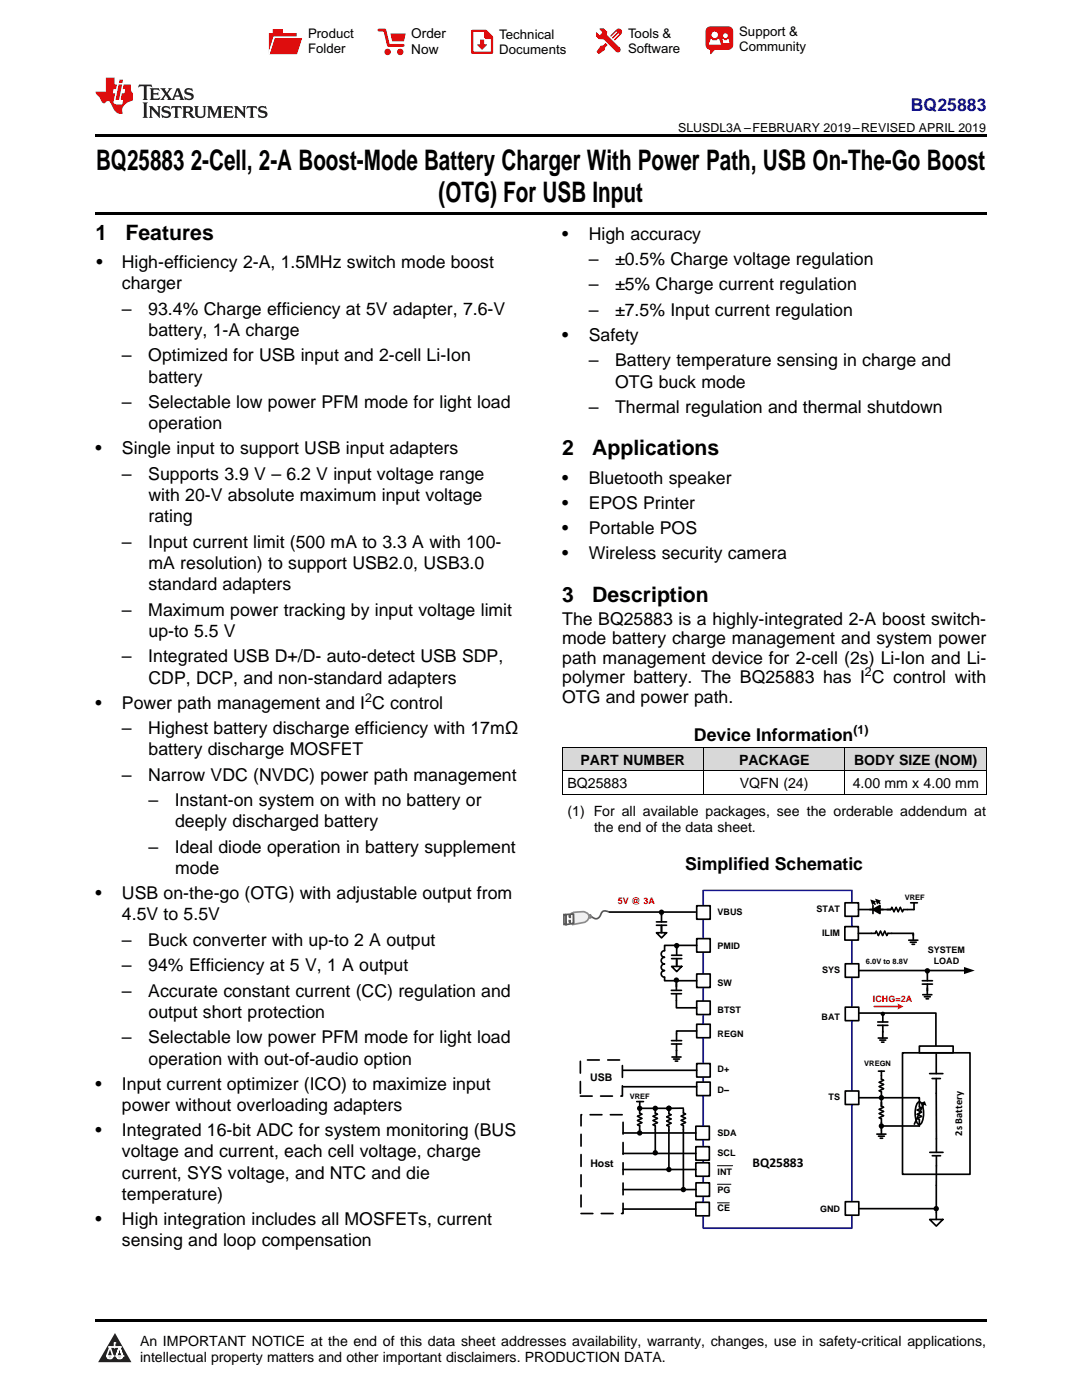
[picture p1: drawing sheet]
<svg xmlns="http://www.w3.org/2000/svg" width="216mm" height="279mm" viewBox="0 0 216 279" stroke-linecap="round" stroke-linejoin="round" font-family="sans-serif">
<defs><g id="words">
<g font-size="5.6">
<text x="19.2" y="33.9">BQ25883</text>
<text x="38.1" y="33.9">2-Cell, 2-A Boost-Mode Battery Charger With Power Path, USB On-The-Go Boost</text>
<text x="87.5" y="40.3">(OTG) For USB Input</text>
</g>
<g font-size="4.2">
<text x="19" y="47.8">1</text>
<text x="25" y="47.8">Features</text>
<text x="112.2" y="90.9">2</text>
<text x="118.2" y="90.9">Applications</text>
<text x="112.2" y="120.1">3</text>
<text x="118.2" y="120.1">Description</text>
</g>
<text font-size="3.5" fill="#00f" x="181.8" y="22.2">BQ25883</text>
<g font-size="3.5">
<text x="112.2" y="47.8">•</text>
<text x="117.5" y="47.8">High accuracy</text>
<text x="19.2" y="53.5">•</text>
<text x="24.3" y="53.5">High-efficiency 2-A, 1.5MHz switch mode boost</text>
<text x="117.5" y="52.9">–</text>
<text x="122.7" y="52.9">±0.5% Charge voltage regulation</text>
<text x="24.3" y="57.7">charger</text>
<text x="117.5" y="58">–</text>
<text x="122.7" y="58">±5% Charge current regulation</text>
<text x="24.3" y="62.8">–</text>
<text x="29.6" y="62.8">93.4% Charge efficiency at 5V adapter, 7.6-V</text>
<text x="117.5" y="63">–</text>
<text x="122.7" y="63">±7.5% Input current regulation</text>
<text x="29.6" y="67.1">battery, 1-A charge</text>
<text x="112.2" y="68.1">•</text>
<text x="117.5" y="68.1">Safety</text>
<text x="24.3" y="72.1">–</text>
<text x="29.6" y="72.1">Optimized for USB input and 2-cell Li-Ion</text>
<text x="29.6" y="76.4">battery</text>
<text x="117.5" y="73.1">–</text>
<text x="122.7" y="73.1">Battery temperature sensing in charge and</text>
<text x="122.8" y="77.4">OTG buck mode</text>
<text x="24.3" y="81.5">–</text>
<text x="29.6" y="81.5">Selectable low power PFM mode for light load</text>
<text x="117.5" y="82.4">–</text>
<text x="122.7" y="82.4">Thermal regulation and thermal shutdown</text>
<text x="29.6" y="85.7">operation</text>
<text x="19" y="90.7">•</text>
<text x="24.3" y="90.7">Single input to support USB input adapters</text>
<text x="24.3" y="95.8">–</text>
<text x="29.6" y="95.8">Supports 3.9 V – 6.2 V input voltage range</text>
<text x="29.6" y="100">with 20-V absolute maximum input voltage</text>
<text x="112.2" y="96.6">•</text>
<text x="112.2" y="101.6">•</text>
<text x="117.5" y="96.6">Bluetooth speaker</text>
<text x="117.5" y="101.6">EPOS Printer</text>
<text x="29.6" y="104.2">rating</text>
<text x="112.2" y="106.6">•</text>
<text x="117.5" y="106.6">Portable POS</text>
<text x="24.3" y="109.3">–</text>
<text x="29.6" y="109.3">Input current limit (500 mA to 3.3 A with 100-</text>
<text x="29.6" y="113.6">mA resolution) to support USB2.0, USB3.0</text>
<text x="112.2" y="111.6">•</text>
<text x="117.5" y="111.6">Wireless security camera</text>
<text x="29.6" y="117.8">standard adapters</text>
<text x="24.3" y="122.9">–</text>
<text x="29.6" y="122.9">Maximum power tracking by input voltage limit</text>
<text x="112.2" y="124.7">The BQ25883 is a highly-integrated 2-A boost switch-</text>
<text x="29.6" y="127.1">up-to 5.5 V</text>
<text x="112.2" y="128.6">mode battery charge management and system power</text>
<text x="24.3" y="132.2">–</text>
<text x="29.6" y="132.2">Integrated USB D+/D- auto-detect USB SDP,</text>
<text x="29.6" y="136.4">CDP, DCP, and non-standard adapters</text>
<text x="112.2" y="132.5">path management device for 2-cell (2s) Li-Ion and Li-</text>
<text x="112.2" y="136.3">polymer battery. The BQ25883 has I C control with</text>
<text x="19" y="141.4">•</text>
<text x="24.3" y="141.4">Power path management and I C control</text>
<text x="112.2" y="140.2">OTG and power path.</text>
<text x="24.3" y="146.5">–</text>
<text x="29.6" y="146.5">Highest battery discharge efficiency with 17mΩ</text>
<text x="138.5" y="148">Device Information</text>
<text x="24.3" y="155.8">–</text>
<text x="29.6" y="155.8">Narrow VDC (NVDC) power path management</text>
<text x="29.6" y="150.7">battery discharge MOSFET</text>
<text x="29.6" y="160.9">–</text>
<text x="34.9" y="160.9">Instant-on system on with no battery or</text>
<text x="34.9" y="165.1">deeply discharged battery</text>
<text x="29.6" y="170.2">–</text>
<text x="34.9" y="170.2">Ideal diode operation in battery supplement</text>
<text x="136.7" y="173.7">Simplified Schematic</text>
<text x="19" y="179.5">•</text>
<text x="24.3" y="179.5">USB on-the-go (OTG) with adjustable output from</text>
<text x="34.9" y="174.4">mode</text>
<text x="24.3" y="183.7">4.5V to 5.5V</text>
<text x="24.3" y="188.8">–</text>
<text x="29.6" y="188.8">Buck converter with up-to 2 A output</text>
<text x="24.3" y="193.9">–</text>
<text x="29.6" y="193.9">94% Efficiency at 5 V, 1 A output</text>
<text x="24.3" y="198.9">–</text>
<text x="29.6" y="198.9">Accurate constant current (CC) regulation and</text>
<text x="29.6" y="203.2">output short protection</text>
<text x="24.3" y="208.2">–</text>
<text x="29.6" y="208.2">Selectable low power PFM mode for light load</text>
<text x="29.6" y="212.5">operation with out-of-audio option</text>
<text x="19" y="217.5">•</text>
<text x="24.3" y="217.5">Input current optimizer (ICO) to maximize input</text>
<text x="24.3" y="221.7">power without overloading adapters</text>
<text x="19" y="226.7">•</text>
<text x="24.3" y="226.7">Integrated 16-bit ADC for system monitoring (BUS</text>
<text x="24.3" y="231">voltage and current, each cell voltage, charge</text>
<text x="24.3" y="235.2">current, SYS voltage, and NTC and die</text>
<text x="24.3" y="239.4">temperature)</text>
<text x="19" y="244.4">•</text>
<text x="24.3" y="244.4">High integration includes all MOSFETs, current</text>
<text x="24.3" y="248.7">sensing and loop compensation</text>
</g>
<g font-size="2.8">
<text x="115.8" y="152.6">PART NUMBER</text>
<text x="147.5" y="152.6">PACKAGE</text>
<text x="170.4" y="152.6">BODY SIZE (NOM)</text>
<text x="113.2" y="157.3">BQ25883</text>
<text x="147.6" y="157.3">VQFN (24)</text>
<text x="170.1" y="157.3">4.00 mm x 4.00 mm</text>
<text x="113.2" y="162.8">(1) For all available packages, see the orderable addendum at</text>
<text x="118.5" y="165.9">the end of the data sheet.</text>
<text x="27.9" y="268.6">An IMPORTANT NOTICE at the end of this data sheet addresses availability, warranty, changes, use in safety-critical applications,</text>
<text x="27.9" y="271.8">intellectual property matters and other important disclaimers. PRODUCTION DATA.</text>
</g>
<g font-size="2.7">
<text x="82.1" y="7.7">Order</text>
<text x="82.1" y="10.7">Now</text>
<text x="150.2" y="233">BQ25883</text>
</g>
<g font-size="2.6">
<text x="61.5" y="7.6">Product</text>
<text x="61.5" y="10.6">Folder</text>
<text x="99.6" y="7.8">Technical</text>
<text x="99.6" y="10.8">Documents</text>
<text x="125.3" y="7.6">Tools &amp;</text>
<text x="125.3" y="10.6">Software</text>
<text x="147.5" y="7.2">Support &amp;</text>
<text x="147.5" y="10.2">Community</text>
</g>
<g font-size="2.5">
<text x="135.3" y="26.3">SLUSDL3A –FEBRUARY 2019–REVISED APRIL 2019</text>
<text x="172.6" y="134.9">2</text>
<text x="72.9" y="140">2</text>
<text x="170.3" y="146.5">(1)</text>
</g>
<g font-size="2.1">
<text x="117.8" y="215.8">USB</text>
<text x="192" y="226.6" transform="rotate(-90 192 226.6)">2s Battery</text>
<text x="117.8" y="233">Host</text>
</g>
<g font-size="1.8" fill="#f00">
<text x="123.3" y="180.4">5V @ 3A</text>
<text x="174.2" y="199.9">ICHG=2A</text>
</g>
<g font-size="1.8">
<text x="143.2" y="182.7">VBUS</text>
<text x="162.9" y="182.1">STAT</text>
<text x="143.2" y="189.4">PMID</text>
<text x="164" y="186.9">ILIM</text>
<text x="185.2" y="190.2">SYSTEM</text>
<text x="143.2" y="196.8">SW</text>
<text x="164" y="194.1">SYS</text>
<text x="186.3" y="192.3">LOAD</text>
<text x="143.2" y="202.2">BTST</text>
<text x="163.9" y="203.6">BAT</text>
<text x="143.2" y="206.9">REGN</text>
<text x="143.2" y="213.9">D+</text>
<text x="143.2" y="218.1">D±</text>
<text x="165.3" y="219.6">TS</text>
<text x="143.2" y="226.6">SDA</text>
<text x="175.6" y="226.6">`</text>
<text x="143.2" y="230.7">SCL</text>
<text x="143.2" y="234.5">INT</text>
<text x="143.2" y="238.1">PG</text>
<text x="143.2" y="241.8">CE</text>
<text x="163.6" y="241.9">GND</text>
</g>
<g font-size="1.5">
<text x="180.6" y="179.6">VREF</text>
<text x="172.8" y="192.4">6.0V to 8.8V</text>
<text x="172.5" y="212.8">VREGN</text>
<text x="125.7" y="219.3">VREF</text>
</g>
</g></defs>
<g fill="#d8d8d8">
<path d="M112.2 149.2h28.2v4.7h-28.2z"/>
<path d="M140.4 149.2h28.2v4.7h-28.2z"/>
<path d="M168.6 149.2h28.2v4.7h-28.2z"/>
</g>
<path d="M22.9 266l3.3 5.9h-6.6z" fill="#231f20"/>
<path d="M21.3 270.6h1.2l-.3 .5h-.3a.53 .53 0 0 1-.6-.5z" fill-rule="evenodd" fill="#fff"/>
<path d="M21.3 270.6h1.2l-.3 .5h-.3a.53 .53 0 0 1-.6-.5z" fill="none" stroke="#231f20" stroke-width=".33"/>
<path d="M21.3 270.6l1.2 .1-.3 .4h-.5z" fill="none" stroke="#fff" stroke-width=".33"/>
<path d="M22.9 268.9h.1" fill="none" stroke="#fff" stroke-width=".33"/>
<path d="M22.9 268v.9z" fill="#fff"/>
<path d="M22.9 268v.9z" fill="none" stroke="#fff" stroke-width=".33"/>
<circle cx="22.9" cy="268" r=".16" fill="#fff"/>
<path d="M21.8 268.8h.1" fill="none" stroke="#fff" stroke-width=".33"/>
<path d="M21.8 268.8h2.2z" fill="#fff"/>
<path d="M21.8 268.8h2.2z" fill="none" stroke="#fff" stroke-width=".33"/>
<circle cx="24" cy="268.8" r=".16" fill="#fff"/>
<path d="M23.2 270.6h.1" fill="none" stroke="#fff" stroke-width=".33"/>
<path d="M23.8 268.8l-.6 1.8z" fill="#fff"/>
<path d="M23.8 268.8l-.6 1.8z" fill="none" stroke="#fff" stroke-width=".33"/>
<path d="M23.8 268.8l.7 1.8z" fill="#fff"/>
<path d="M23.8 268.8l.7 1.8z" fill="none" stroke="#fff" stroke-width=".33"/>
<path d="M24.4 270.6h.1" fill="none" stroke="#fff" stroke-width=".33"/>
<circle cx="21.3" cy="270.6" r=".16" fill="#fff"/>
<path d="M22 268.8l-.7 1.8z" fill="#fff"/>
<path d="M22 268.8l-.7 1.8z" fill="none" stroke="#fff" stroke-width=".33"/>
<path d="M22 268.8l.5 1.8z" fill="#fff"/>
<path d="M22 268.8l.5 1.8z" fill="none" stroke="#fff" stroke-width=".33"/>
<circle cx="22.5" cy="270.6" r=".16" fill="#fff"/>
<path d="M23.3 270.6h1.2a.63 .63 0 0 1-.6 .5 .63 .63 0 0 1-.6-.5z" fill-rule="evenodd" fill="#fff"/>
<path d="M23.3 270.6h1.2a.63 .63 0 0 1-.6 .5 .63 .63 0 0 1-.6-.5z" fill="none" stroke="#231f20" stroke-width=".33"/>
<path d="M23.3 270.6h1.2l-.4 .5h-.5z" fill="none" stroke="#fff" stroke-width=".33"/>
<path d="M23.2 270.6h.1" fill="none" stroke="#fff" stroke-width=".33"/>
<circle cx="24.5" cy="270.6" r=".16" fill="#fff"/>
<path d="M19 263.2h177.8v.5h-177.8z" fill="#000"/>
<path d="M171.3 202.2h15.4v8.7" fill="none" stroke="#000" stroke-width=".34"/>
<path d="M180.1 210.1h13.5v24.3h-13.5z" fill-rule="evenodd" fill="#fff"/>
<path d="M132.6 189.7a.66 .66 0 0 0-.7 .7 .66 .66 0 0 0 .7 .7 .66 .66 0 0 0-.7 .6 .66 .66 0 0 0 .7 .7 .66 .66 0 0 0-.7 .6 .66 .66 0 0 0 .7 .7 .66 .66 0 0 0-.7 .7 .66 .66 0 0 0 .7 .6M180.1 210.1h13.5v24.3h-13.5z" fill="none" stroke="#000" stroke-width=".34"/>
<path d="M140.3 177.7h29.7v67.4h-29.7z" fill="none" stroke="#00f" stroke-width=".34"/>
<path d="M139 180.8h2.7v2.7h-2.7z" fill-rule="evenodd" fill="#fff"/>
<path d="M139 180.8h2.7v2.7h-2.7zM185.5 214.3h2.6M186 215.2h1.6M186.8 210.3v4M186.8 215.2v3" fill="none" stroke="#000" stroke-width=".34"/>
<path d="M168.7 201h2.7v2.7h-2.7z" fill-rule="evenodd" fill="#fff"/>
<path d="M168.7 201h2.7v2.7h-2.7z" fill="none" stroke="#000" stroke-width=".34"/>
<path d="M121.5 182l-.7-.2a.9 .9 0 0 0-1 .8l-.5 .7a1.68 1.68 0 0 1-1.4-.3" fill="none" stroke="#595959" stroke-width=".34"/>
<path d="M117.4 182.4l.5 .1a.56 .56 0 0 1 0 .8l-.5 .1z" fill-rule="evenodd" fill="#7f7f7f"/>
<path d="M114.3 182.1a4.1 4.1 0 0 1 2.9 .1 1.11 1.11 0 0 1-.6 1.9l-2.3 .4z" fill-rule="evenodd" fill="#efefef"/>
<path d="M114.3 182.1a4.1 4.1 0 0 1 2.9 .1 1.11 1.11 0 0 1-.6 1.9l-2.3 .4z" fill="none" stroke="#8c8c8c" stroke-width=".34"/>
<path d="M113.9 182.2l.3-.1 .4 .3v2a.5 .5 0 0 1-.6 .1 .5 .5 0 0 1-.3-.5z" fill-rule="evenodd" fill="#7f7f7f"/>
<path d="M112.9 182.5l1.5-.1v1.9l-1.4 .2z" fill-rule="evenodd" fill="#fff"/>
<path d="M112.5 182.5h.4v2h-.4zM112.9 182.5l1.5-.1v1.9l-1.4 .2zM113.6 183.7h.2v.4h-.2zM113.6 182.8l.2-.1v.4h-.2z" fill="none" stroke="#595959" stroke-width=".34"/>
<path d="M112.7 182.5v2" fill="none" stroke="#f9f9f9" stroke-width=".4"/>
<path d="M121.6 182h17.2" fill="none" stroke="#000" stroke-width=".34"/>
<path d="M168.7 192.3h2.7v2.7h-2.7z" fill-rule="evenodd" fill="#fff"/>
<path d="M168.7 192.3h2.7v2.7h-2.7zM185.5 230h2.7M186 230.7h1.7M186.8 227.3v2.7M186.8 230.7v2" fill="none" stroke="#000" stroke-width=".34"/>
<path d="M139 187.3h2.7v2.7h-2.7z" fill-rule="evenodd" fill="#fff"/>
<path d="M139 187.3h2.7v2.7h-2.7zM139 188.7h-6.4v1" fill="none" stroke="#000" stroke-width=".34"/>
<path d="M139 194.4h2.7v2.7h-2.7z" fill-rule="evenodd" fill="#fff"/>
<g fill="none" stroke="#000" stroke-width=".34">
<path d="M131 186.1h2l-1 1.1zM131 184h2M131 184.7h2M132 182.1v1.9M132 184.7v1.4M132.6 195v.7h6.4M134 192.9h2l-1 1zM134 190.6h2M134 191.3h2M135 195.6v1.3M135 188.7v1.9M135 191.3v1.6"/>
<path d="M139 194.4h2.7v2.7h-2.7z"/>
</g>
<g fill="#000">
<circle cx="132" cy="182.1" r=".54"/>
<circle cx="135" cy="195.6" r=".54"/>
<circle cx="135" cy="188.7" r=".53"/>
</g>
<path d="M139 199.8h2.7v2.7h-2.7z" fill-rule="evenodd" fill="#fff"/>
<path d="M139 199.8h2.7v2.7h-2.7z" fill="none" stroke="#000" stroke-width=".34"/>
<path d="M139 204.4h2.7v2.7h-2.7z" fill-rule="evenodd" fill="#fff"/>
<path d="M134 197.6h2M134 198.3h2M135 198.3v2.8h4M135 196.3v1.3M134 207.7h2M134 208.4h2M135 208.4v1.3M139 205.8h-4v1.9M139 204.4h2.7v2.7h-2.7zM175.9 214.6v.8l.4 .2-.8 .4 .8 .4-.8 .4 .8 .5-.8 .4 .4 .2v.8M175.9 220v.8l.4 .2-.8 .4 .8 .4-.8 .4 .8 .5-.8 .4 .4 .2v.7" fill="none" stroke="#000" stroke-width=".34"/>
<path d="M183.2 220l.2-.1a2.22 2.22 0 0 1 .9 2.3v.6a1.88 1.88 0 0 1-.9 1.6 2.22 2.22 0 0 1-.8-2.2v-.6a2.44 2.44 0 0 1 .6-1.6z" fill-rule="evenodd" fill="#fff"/>
<g fill="none" stroke="#000" stroke-width=".34">
<path d="M134.1 210.9h1.8M134.4 211.4h1.2M134.7 211.8h.5M135 209.6v1.3M175.3 213.8h1.2M175.9 213.8v.8M175.9 218.7v2.1M183.2 220l.2-.1a2.22 2.22 0 0 1 .9 2.3v.6a1.88 1.88 0 0 1-.9 1.6 2.22 2.22 0 0 1-.8-2.2v-.6a2.44 2.44 0 0 1 .6-1.6zM175 226.3h1.8M175.3 226.7h1.2M175.6 227.2h.5M175.9 224v.7h7.5"/>
<path d="M175.9 224.7v1.6M183.4 220.1v.8l.5 .2M183.9 221.1l-.9 .4 .9 .5-.9 .4 .9 .4-.9 .4 .4 .2v.8M184.3 220.3l-1.9 4.1"/>
</g>
<g fill="#000">
<path d="M183.6 220.1l.9-.3 .4 .9z"/>
<circle cx="175.9" cy="224.7" r=".54"/>
</g>
<path d="M115.8 211.5h8.4v7.2h-8.4z" fill="none" stroke="#000" stroke-width=".34" stroke-dasharray="2.4 1.7"/>
<path d="M168.6 180.2h2.7v2.7h-2.7z" fill-rule="evenodd" fill="#fff"/>
<path d="M168.6 180.2h2.7v2.7h-2.7zM174.2 181.5l1.4-.8v1.6zM174.2 180.7v1.6M174.3 180.2l.3 .3M175.3 180l.3 .3M181.7 180.2h1.4M182.4 180.2v1.3h-2.1l-.2 .4-.5-.8-.4 .8-.4-.8-.4 .8-.4-.8-.2 .4h-6.5M175.9 219.1h7.5v1M186.8 218.2v9.1M183.4 224.2v.5M186.8 232.7v3.9" fill="none" stroke="#000" stroke-width=".34"/>
<g fill="#000">
<path d="M173.7 179.5l1.1 .4-.8 .8zM174.6 179.3l1.2 .4-.8 .8zM174.2 181.5l1.4-.8v1.6z"/>
<circle cx="175.9" cy="219.1" r=".53"/>
</g>
<path d="M168.7 217.7h2.7v2.7h-2.7z" fill-rule="evenodd" fill="#fff"/>
<path d="M168.7 217.7h2.7v2.7h-2.7zM171.4 219.1h4.1" fill="none" stroke="#000" stroke-width=".34"/>
<path d="M174.4 200.9h5" fill="none" stroke="#f00" stroke-width=".34"/>
<path d="M179.1 200.3l1.2 .6-1.2 .6 .1-.6z" fill-rule="evenodd" fill="#f00"/>
<path d="M139 212.3h2.7v2.6h-2.7z" fill-rule="evenodd" fill="#fff"/>
<path d="M124.3 213.6h14.7M139 212.3h2.7v2.6h-2.7z" fill="none" stroke="#000" stroke-width=".34"/>
<path d="M168.6 184.9h2.7v2.7h-2.7z" fill-rule="evenodd" fill="#fff"/>
<path d="M168.6 184.9h2.7v2.7h-2.7zM171.3 186.3h3.3l.3-.5 .4 .9 .4-.9 .4 .9 .4-.9 .5 .9 .2-.4h5v.4M181.3 187.6h1.8M181.6 188h1.2M182 188.5h.5M182.2 186.3v1.3M171.4 241.2h15.4M185.5 243.4h2.6l-1.3 1.3zM186.8 242v1.4" fill="none" stroke="#000" stroke-width=".34"/>
<circle cx="186.8" cy="241.2" r=".54" fill="#000"/>
<path d="M168.7 239.8h2.7v2.7h-2.7z" fill-rule="evenodd" fill="#fff"/>
<path d="M171.4 193.7h21.1M168.7 239.8h2.7v2.7h-2.7zM186.8 236.6v5.4" fill="none" stroke="#000" stroke-width=".34"/>
<path d="M192.4 193l2.1 .7-2.1 .7z" fill="#000"/>
<path d="M139 216h2.7v2.7h-2.7z" fill-rule="evenodd" fill="#fff"/>
<path d="M184 195.7h2.1M184 196.4h2.1M184.1 198.5h1.8M184.4 198.9h1.2M184.8 199.3h.5M185 193.7v2M185 196.4v2.1M124.4 216.9h14.6M139 216h2.7v2.7h-2.7z" fill="none" stroke="#000" stroke-width=".34"/>
<circle cx="185" cy="193.7" r=".54" fill="#000"/>
<path d="M115.9 222.5h8.4v19.7h-8.4z" fill="none" stroke="#000" stroke-width=".34" stroke-dasharray="2.4 1.7"/>
<path d="M138.8 224.8h2.7v2.7h-2.7z" fill-rule="evenodd" fill="#fff"/>
<path d="M138.8 224.8h2.7v2.7h-2.7z" fill="none" stroke="#000" stroke-width=".34"/>
<path d="M138.8 228.8h2.7v2.7h-2.7z" fill-rule="evenodd" fill="#fff"/>
<path d="M138.8 228.8h2.7v2.7h-2.7z" fill="none" stroke="#000" stroke-width=".34"/>
<path d="M138.8 239.9h2.7v2.7h-2.7z" fill-rule="evenodd" fill="#fff"/>
<g fill="none" stroke="#000" stroke-width=".34">
<path d="M127 219.8h1.4M124.3 226.1h14.5M124.3 230.2h14.5M127.6 221.4v.8l.5 .2-.9 .4 .9 .4-.9 .4 .9 .4-.9 .5 .4 .2v1.4M130.8 221.4v.8l.4 .2-.9 .4 .9 .4-.9 .4 .9 .4-.9 .5 .5 .2v5.4M138.8 239.9h2.7v2.7h-2.7zM124.3 241.3h14.5"/>
<circle cx="127.6" cy="221.2" r=".17"/>
<circle cx="130.8" cy="221.2" r=".17"/>
</g>
<g fill="#000">
<circle cx="127.6" cy="226.1" r=".54"/>
<circle cx="127.6" cy="221.2" r=".17"/>
<circle cx="130.8" cy="221.2" r=".17"/>
<circle cx="130.8" cy="230.1" r=".53"/>
</g>
<path d="M138.8 232.1h2.7v2.6h-2.7z" fill-rule="evenodd" fill="#fff"/>
<path d="M124.3 233.4h14.5M133.5 221.5v.8l.4 .2-.9 .4 .9 .4-.9 .4 .9 .5-.9 .4 .5 .2v8.6M138.8 232.1h2.7v2.6h-2.7z" fill="none" stroke="#000" stroke-width=".34"/>
<circle cx="133.5" cy="233.4" r=".54" fill="#000"/>
<path d="M138.9 236.1h2.7v2.7h-2.7z" fill-rule="evenodd" fill="#fff"/>
<path d="M127.7 219.8l-.1 1.4h8.8M124.4 237.4h14.5M136.4 221.4v.7l.4 .2-.9 .4 .9 .5-.9 .4 .9 .4-.9 .4 .5 .2v12.8M138.9 236.1h2.7v2.7h-2.7z" fill="none" stroke="#000" stroke-width=".34"/>
<g fill="#000">
<circle cx="127.6" cy="221.2" r=".54"/>
<circle cx="130.8" cy="221.2" r=".54"/>
<circle cx="133.5" cy="221.2" r=".54"/>
<circle cx="136.4" cy="237.4" r=".54"/>
</g>
<path d="M183.4 208.8h6.8v1.3h-6.8z" fill-rule="evenodd" fill="#fff"/>
<g fill="none" stroke="#000" stroke-width=".34">
<path d="M175.1 204h2.1M175.1 204.6h2.1M175.2 207.2h1.9M175.6 207.6h1.1M175.9 208h.5M176.2 202.3v1.7M176.2 204.6l-.1 2.6M183.4 208.8h6.8v1.3h-6.8z"/>
<circle cx="176.2" cy="202.3" r=".27"/>
</g>
<circle cx="176.2" cy="202.3" r=".27" fill="#000"/>
<path d="M112.2 158.5h84.6M112.2 153.8h84.6M112.2 149.2h84.6M112.2 149.2v9.3M140.4 149.2v9.3M168.6 149.2v9.3M196.8 149.2v9.3M143.2 232.6h3M143.2 236.3h2.7M143.2 240.1h2.3" fill="none" stroke="#000" stroke-width=".2"/>
<path d="M19 26.8h177.8v.6h-177.8zM19 42.3h177.8v.5h-177.8z" fill="#000"/>
<path d="M27.7 16.9l-.1 .6 .6-.3h.5v.2v2.2l-.2 .4h1l-.2-.4v-2.2v-.2h.5l.6 .3-.2-.6zM29.9 17.6l.2 .4v1.6l-.2 .4h1.9l.1-.6a1.09 1.09 0 0 1-1.3 .1v-.6h.6l.4 .2v-.7l-.2 .2h-.8v-.6l.2-.1a1.01 1.01 0 0 1 1 .3l-.1-.6zM32 17.6l.9 1.2-1 1.2h.9l-.2-.3 .5-.7 .5 .7-.3 .3h1.7l-.2-.3 .1-.4h1l.1 .4-.2 .3h1l-.3-.4-.7-2h-.5l-1 2.2-.8-1.1 .9-1.1h-.9l.2 .2-.4 .7-.4-.7 .2-.2zM35.4 18l.4 1h-.8zM37 17.7a.66 .66 0 0 0-.2 .8 .66 .66 0 0 0 .6 .4l.7 .2 .1 .2a.8 .8 0 0 1-.7 .4 .8 .8 0 0 1-.7-.5l.1 .8 .2-.2a.94 .94 0 0 0 1.1 .1 .94 .94 0 0 0 .4-.9 1.48 1.48 0 0 0-1.3-.6v-.4a1.1 1.1 0 0 1 1.2 .2l-.2-.6-.2 .1-.5-.1zM28.5 20.4l.2 .4v2.3l-.2 .4h1l-.2-.4v-2.3l.2-.4zM29.7 21.2l.2 .4v1.5l-.2 .4h.8l-.3-.4 .1-1.3 1.6 1.8v-2l.2-.4h-.7l.2 .2v1.1l-1.2-1.3zM32.5 21.3a.66 .66 0 0 0-.2 .8 .66 .66 0 0 0 .6 .4l.6 .2 .2 .2a.8 .8 0 0 1-.8 .4 .8 .8 0 0 1-.7-.5l.2 .7 .2-.1a.94 .94 0 0 0 1 .1 .94 .94 0 0 0 .5-1 1.47 1.47 0 0 0-1.3-.6l-.1-.3a1.1 1.1 0 0 1 1.3 .2l-.2-.6-.2 .1-.5-.2zM34.3 21.2l-.2 .6a.64 .64 0 0 1 .8-.3v1.6l-.2 .4h1l-.3-.4 .1-1.6a.66 .66 0 0 1 .8 .3l-.2-.6zM36.3 21.2l.3 .4v1.5l-.3 .4h1l-.2-.2v-.7h.5l.1 .1a.8 .8 0 0 0 1.2 .7l-1-1a.62 .62 0 0 0 .6-.5 .62 .62 0 0 0-.6-.7zM37.1 21.5h.1a.48 .48 0 0 1 .6 0 .48 .48 0 0 1 .1 .6l-.2 .1-.6 .1zM38.7 21.2l.2 .2a2.29 2.29 0 0 0 .4 2 1.05 1.05 0 0 0 1.7-.7v-1.3l.2-.2h-.8l.2 .4v1.1a.61 .61 0 0 1-.6 .6 .61 .61 0 0 1-.6-.6v-1.1l.3-.4zM41.3 21.2l.3 .4v1.5l-.3 .4h.8l-.2-.4v-1.4l.8 1.9 .9-1.9v1.4l-.2 .4h.9l-.2-.4v-1.5l.2-.4h-.8l-.7 1.5-.6-1.5zM44.5 21.2l.2 .4v1.5l-.2 .4h1.9l.2-.6a1.1 1.1 0 0 1-1.4 .2v-.7h.6l.4 .2v-.6l-.2 .1-.8 .1v-.6l.2-.1a1.02 1.02 0 0 1 1.1 .2l-.2-.5zM46.7 21.2l.2 .4v1.5l-.2 .4h.8l-.3-.4 .1-1.3 1.6 1.8v-2l.2-.4h-.7l.2 .2v1.1l-1.2-1.3zM49.3 21.2l-.1 .6a.64 .64 0 0 1 .8-.3v1.6l-.3 .4h1l-.2-.4v-1.6a.66 .66 0 0 1 .8 .3l-.1-.6zM51.7 21.3a.66 .66 0 0 0-.2 .7 .66 .66 0 0 0 .7 .5l.6 .2 .1 .2a.8 .8 0 0 1-.7 .4 .8 .8 0 0 1-.7-.5l.1 .7 .2-.1a.94 .94 0 0 0 1.1 .1 .94 .94 0 0 0 .4-1 1.48 1.48 0 0 0-1.2-.6l-.1-.3a1.1 1.1 0 0 1 1.2 .2l-.2-.6-.1 .1-.6-.2z" fill="#231f20"/>
<path d="M21.1 15.5v2.8h-2v.4l.9 .9a.96 .96 0 0 0 1 1 .59 .59 0 0 1 .5-.4 .59 .59 0 0 1 .5 .3l.4 .8a1.61 1.61 0 0 0 2.1 1.3 1.63 1.63 0 0 1 1.1-2.2l.9-.3v-1.5a1.6 1.6 0 0 1-.4-1.7h-1.4l-.2 .9h.5l-.2 .8h-.5l-.2 1v.3h.5l-.2 .9h-.7a.74 .74 0 0 1-1-.6l.3-1.6h-.5l.2-.8h.5l.1-.9h-.4v-1.4zM23.7 16.9l-.7 3h.8l.6-3zM23.8 15.9l-.1 .7h.7l.2-.7z" fill="#ee1d23"/>
<g fill="#d60000">
<path d="M54.4 5.8h2v.8h2.8v4.2h-5.5v-4.2h.7z" fill-rule="evenodd"/>
<path d="M54.7 7.5h5.6l-1 3.3h-5.6z" fill-rule="evenodd"/>
</g>
<path d="M54.6 7.4h5.8l-.1 .1h-5.5l-1.1 3.3z" fill-rule="evenodd" fill="#fff"/>
<path d="M54.6 7.4h5.8l-.1 .1h-5.5l-1.1 3.3z" fill="none" stroke="#fff" stroke-width=".2"/>
<path d="M75.6 6h1.2l.7 3.1h3" fill="none" stroke="#d60000" stroke-width=".56"/>
<g fill="#d60000">
<path d="M77.9 6.7h3.1l-.4 1.5h-2.3z" fill-rule="evenodd"/>
<circle cx="77.3" cy="10.4" r=".64"/>
<circle cx="79.9" cy="10.4" r=".64"/>
</g>
<path d="M94.2 6.2h2.7l1.3 1.2v3.1h-4z" fill="none" stroke="#d60000" stroke-width=".44"/>
<g fill="#d60000">
<path d="M95.8 7.9h.8v1h.6l-1 1.1-1-1v-.1h.6z" fill-rule="evenodd"/>
<path d="M96.6 6.2h.3l1.3 1.2v.4h-1.3l-.3-.4z" fill-rule="evenodd"/>
<path d="M119.6 5.7h.9l.6 .6 .1 .7 2.5 2.5-.8 .8-2.3-2.3-1.1-.2-.6-.6v-.8l.7 .6 .5-.4v-.2l-.4-.5z" fill-rule="evenodd"/>
<path d="M119.9 9.1h.4l.5-.5 .4 .4-.5 .5v.4l-1.2 .9-.5-.5z" fill-rule="evenodd"/>
<path d="M123 5.9a.67 .67 0 0 1 .9 0 .67 .67 0 0 1 0 .9z" fill-rule="evenodd"/>
<path d="M123 5.9l.9 .9-1.2 1.2h-.2l.1-.2 .9-.9 .1-.2h-.3l-.9 1h-.2v-.2l.9-1 .1-.2h-.3l-.9 1h-.2v-.2z" fill-rule="evenodd"/>
<circle cx="123.3" cy="9.9" r=".54"/>
</g>
<path d="M121.1 6.3l-.1 .7" fill="none" stroke="#d60000" stroke-width=".2"/>
<g fill="#d60000">
<path d="M141.1 5.5l.6-.2h3.6a.95 .95 0 0 1 1 .9v2.8a.95 .95 0 0 1-1 .9h-3.6a.95 .95 0 0 1-.9-.9v-2.8z" fill-rule="evenodd"/>
<path d="M141.7 9.9h.9l-.7 .9h-.2z" fill-rule="evenodd"/>
</g>
<g fill="#fff">
<path d="M144.3 8.6h1.3z"/>
<path d="M141.8 7.8h.3l.1 .2h.8l.2-.2h.3l.4 1.1h-2.5z" fill-rule="evenodd"/>
<path d="M144.2 7.8h.2l.2 .2h.4l.2-.2h.2l.2 .8h-1.3z" fill-rule="evenodd"/>
<circle cx="142.6" cy="6.9" r=".65"/>
<circle cx="144.8" cy="7.1" r=".48"/>
</g>
<use href="#words"/>
</svg>
